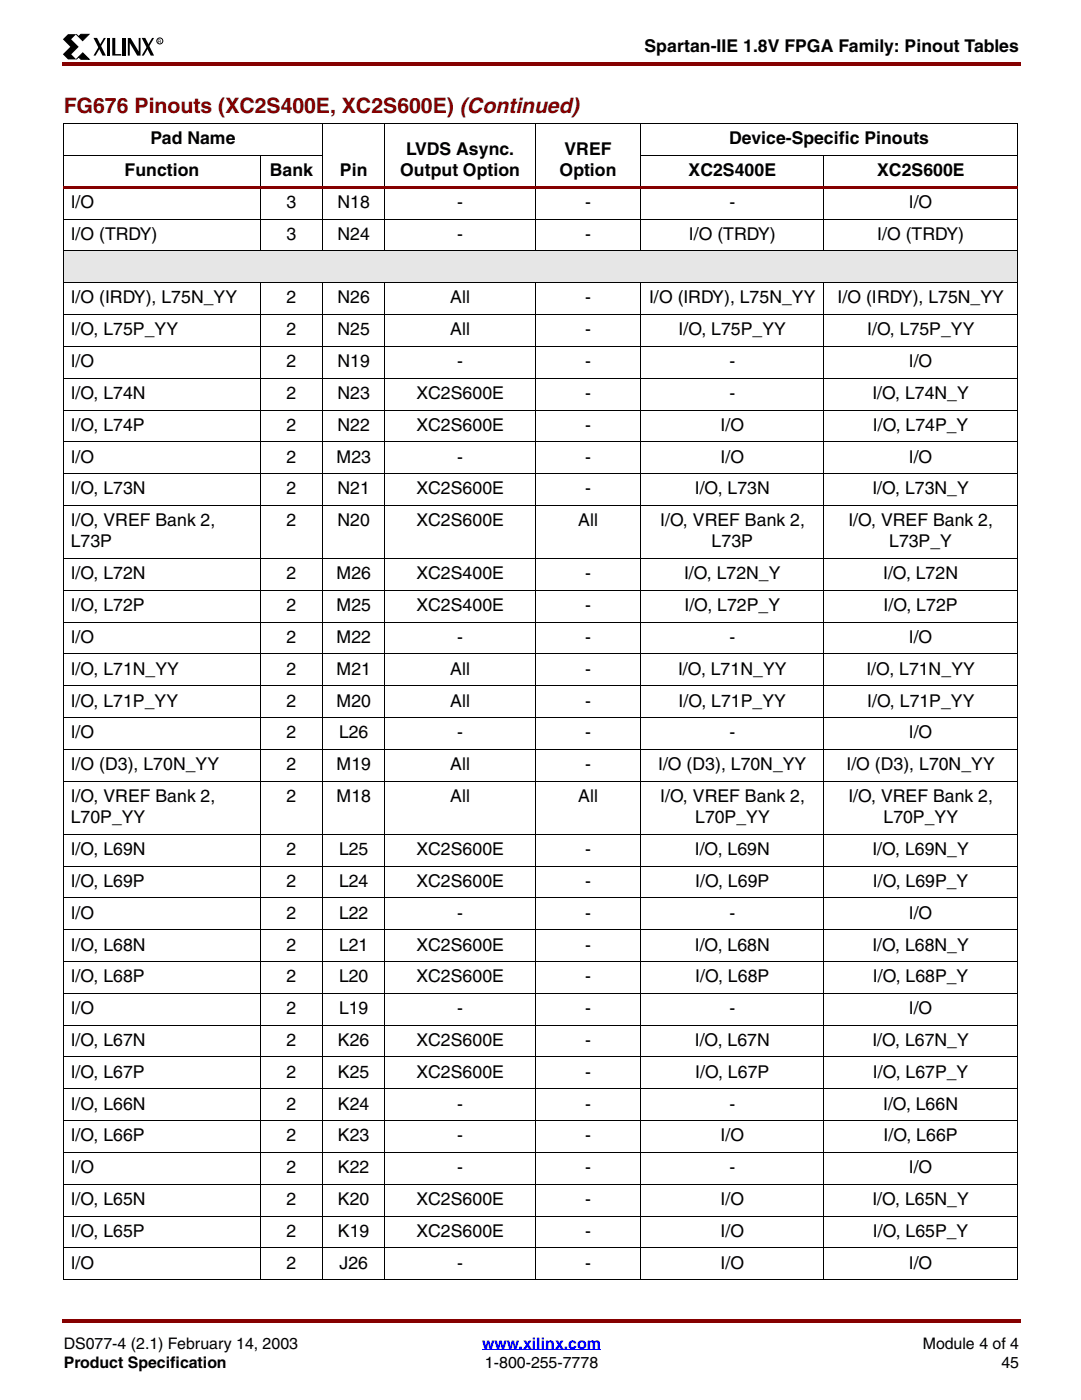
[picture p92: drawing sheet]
<svg xmlns="http://www.w3.org/2000/svg" width="216mm" height="279mm" viewBox="0 0 216 279" stroke-linecap="round" stroke-linejoin="round" font-family="sans-serif">
<defs><g id="words">
<text font-size="4.2" fill="#850000" x="12.7" y="22.6">FG676 Pinouts (XC2S400E, XC2S600E) (Continued)</text>
<g font-size="3.5">
<text x="128.5" y="10.5">Spartan-IIE 1.8V FPGA Family: Pinout Tables</text>
<text x="30" y="28.8">Pad Name</text>
<text x="145.4" y="28.8">Device-Specific Pinouts</text>
<text x="24.8" y="35.1">Function</text>
<text x="53.8" y="35.1">Bank</text>
<text x="67.8" y="35.1">Pin</text>
<text x="79.8" y="35.1">Output Option</text>
<text x="81" y="30.9">LVDS Async.</text>
<text x="111.6" y="35.1">Option</text>
<text x="112.6" y="30.9">VREF</text>
<text x="137.3" y="35.1">XC2S400E</text>
<text x="174.9" y="35.1">XC2S600E</text>
<text x="14.1" y="41.5">I/O</text>
<text x="57.1" y="41.5">3</text>
<text x="67.3" y="41.5">N18</text>
<text x="91.2" y="41.5">-</text>
<text x="116.7" y="41.5">-</text>
<text x="145.5" y="41.5">-</text>
<text x="181.2" y="41.5">I/O</text>
<text x="14.1" y="47.8">I/O (TRDY)</text>
<text x="57.1" y="47.8">3</text>
<text x="67.3" y="47.8">N24</text>
<text x="91.2" y="47.8">-</text>
<text x="116.7" y="47.8">-</text>
<text x="137.4" y="47.8">I/O (TRDY)</text>
<text x="174.9" y="47.8">I/O (TRDY)</text>
<text x="14.1" y="60.5">I/O (IRDY), L75N_YY</text>
<text x="57.1" y="60.5">2</text>
<text x="67.3" y="60.5">N26</text>
<text x="89.8" y="60.5">All</text>
<text x="116.7" y="60.5">-</text>
<text x="129.4" y="60.5">I/O (IRDY), L75N_YY</text>
<text x="167" y="60.5">I/O (IRDY), L75N_YY</text>
<text x="14.1" y="66.9">I/O, L75P_YY</text>
<text x="57.1" y="66.9">2</text>
<text x="67.3" y="66.9">N25</text>
<text x="89.8" y="66.9">All</text>
<text x="116.7" y="66.9">-</text>
<text x="135.3" y="66.9">I/O, L75P_YY</text>
<text x="172.9" y="66.9">I/O, L75P_YY</text>
<text x="14.1" y="73.2">I/O</text>
<text x="57.1" y="73.2">2</text>
<text x="67.3" y="73.2">N19</text>
<text x="91.2" y="73.2">-</text>
<text x="116.7" y="73.2">-</text>
<text x="145.5" y="73.2">-</text>
<text x="181.2" y="73.2">I/O</text>
<text x="14.1" y="79.6">I/O, L74N</text>
<text x="57.1" y="79.6">2</text>
<text x="67.3" y="79.6">N23</text>
<text x="83.1" y="79.6">XC2S600E</text>
<text x="116.7" y="79.6">-</text>
<text x="145.5" y="79.6">-</text>
<text x="173.9" y="79.6">I/O, L74N_Y</text>
<text x="14.1" y="86">I/O, L74P</text>
<text x="57.1" y="86">2</text>
<text x="67.3" y="86">N22</text>
<text x="83.1" y="86">XC2S600E</text>
<text x="116.7" y="86">-</text>
<text x="143.7" y="86">I/O</text>
<text x="174" y="86">I/O, L74P_Y</text>
<text x="14.1" y="92.3">I/O</text>
<text x="57.1" y="92.3">2</text>
<text x="67.1" y="92.3">M23</text>
<text x="91.2" y="92.3">-</text>
<text x="116.7" y="92.3">-</text>
<text x="143.7" y="92.3">I/O</text>
<text x="181.2" y="92.3">I/O</text>
<text x="14.1" y="98.7">I/O, L73N</text>
<text x="57.1" y="98.7">2</text>
<text x="67.3" y="98.7">N21</text>
<text x="83.1" y="98.7">XC2S600E</text>
<text x="116.7" y="98.7">-</text>
<text x="138.6" y="98.7">I/O, L73N</text>
<text x="173.9" y="98.7">I/O, L73N_Y</text>
<text x="14.1" y="105">I/O, VREF Bank 2,</text>
<text x="57.1" y="105">2</text>
<text x="67.3" y="105">N20</text>
<text x="83.1" y="105">XC2S600E</text>
<text x="115.3" y="105">All</text>
<text x="131.6" y="105">I/O, VREF Bank 2,</text>
<text x="169.2" y="105">I/O, VREF Bank 2,</text>
<text x="14.1" y="109.3">L73P</text>
<text x="141.9" y="109.3">L73P</text>
<text x="177.3" y="109.3">L73P_Y</text>
<text x="14.1" y="115.6">I/O, L72N</text>
<text x="57.1" y="115.6">2</text>
<text x="67.1" y="115.6">M26</text>
<text x="83.1" y="115.6">XC2S400E</text>
<text x="116.7" y="115.6">-</text>
<text x="136.4" y="115.6">I/O, L72N_Y</text>
<text x="176.1" y="115.6">I/O, L72N</text>
<text x="14.1" y="122">I/O, L72P</text>
<text x="57.1" y="122">2</text>
<text x="67.1" y="122">M25</text>
<text x="83.1" y="122">XC2S400E</text>
<text x="116.7" y="122">-</text>
<text x="136.5" y="122">I/O, L72P_Y</text>
<text x="176.2" y="122">I/O, L72P</text>
<text x="14.1" y="128.3">I/O</text>
<text x="57.1" y="128.3">2</text>
<text x="67.1" y="128.3">M22</text>
<text x="91.2" y="128.3">-</text>
<text x="116.7" y="128.3">-</text>
<text x="145.5" y="128.3">-</text>
<text x="181.2" y="128.3">I/O</text>
<text x="14.1" y="134.7">I/O, L71N_YY</text>
<text x="57.1" y="134.7">2</text>
<text x="67.1" y="134.7">M21</text>
<text x="89.8" y="134.7">All</text>
<text x="116.7" y="134.7">-</text>
<text x="135.2" y="134.7">I/O, L71N_YY</text>
<text x="172.8" y="134.7">I/O, L71N_YY</text>
<text x="14.1" y="141">I/O, L71P_YY</text>
<text x="57.1" y="141">2</text>
<text x="67.1" y="141">M20</text>
<text x="89.8" y="141">All</text>
<text x="116.7" y="141">-</text>
<text x="135.3" y="141">I/O, L71P_YY</text>
<text x="172.9" y="141">I/O, L71P_YY</text>
<text x="14.1" y="147.4">I/O</text>
<text x="57.1" y="147.4">2</text>
<text x="67.6" y="147.4">L26</text>
<text x="91.2" y="147.4">-</text>
<text x="116.7" y="147.4">-</text>
<text x="145.5" y="147.4">-</text>
<text x="181.2" y="147.4">I/O</text>
<text x="14.1" y="153.7">I/O (D3), L70N_YY</text>
<text x="57.1" y="153.7">2</text>
<text x="67.1" y="153.7">M19</text>
<text x="89.8" y="153.7">All</text>
<text x="116.7" y="153.7">-</text>
<text x="131.2" y="153.7">I/O (D3), L70N_YY</text>
<text x="168.8" y="153.7">I/O (D3), L70N_YY</text>
<text x="14.1" y="160.1">I/O, VREF Bank 2,</text>
<text x="57.1" y="160.1">2</text>
<text x="67.1" y="160.1">M18</text>
<text x="89.8" y="160.1">All</text>
<text x="115.3" y="160.1">All</text>
<text x="131.6" y="160.1">I/O, VREF Bank 2,</text>
<text x="169.2" y="160.1">I/O, VREF Bank 2,</text>
<text x="14.1" y="164.3">L70P_YY</text>
<text x="138.6" y="164.3">L70P_YY</text>
<text x="176.1" y="164.3">L70P_YY</text>
<text x="14.1" y="170.6">I/O, L69N</text>
<text x="57.1" y="170.6">2</text>
<text x="67.6" y="170.6">L25</text>
<text x="83.1" y="170.6">XC2S600E</text>
<text x="116.7" y="170.6">-</text>
<text x="138.6" y="170.6">I/O, L69N</text>
<text x="173.9" y="170.6">I/O, L69N_Y</text>
<text x="14.1" y="177">I/O, L69P</text>
<text x="57.1" y="177">2</text>
<text x="67.6" y="177">L24</text>
<text x="83.1" y="177">XC2S600E</text>
<text x="116.7" y="177">-</text>
<text x="138.6" y="177">I/O, L69P</text>
<text x="174" y="177">I/O, L69P_Y</text>
<text x="14.1" y="183.3">I/O</text>
<text x="57.1" y="183.3">2</text>
<text x="67.6" y="183.3">L22</text>
<text x="91.2" y="183.3">-</text>
<text x="116.7" y="183.3">-</text>
<text x="145.5" y="183.3">-</text>
<text x="181.2" y="183.3">I/O</text>
<text x="14.1" y="189.7">I/O, L68N</text>
<text x="57.1" y="189.7">2</text>
<text x="67.6" y="189.7">L21</text>
<text x="83.1" y="189.7">XC2S600E</text>
<text x="116.7" y="189.7">-</text>
<text x="138.6" y="189.7">I/O, L68N</text>
<text x="173.9" y="189.7">I/O, L68N_Y</text>
<text x="14.1" y="196">I/O, L68P</text>
<text x="57.1" y="196">2</text>
<text x="67.6" y="196">L20</text>
<text x="83.1" y="196">XC2S600E</text>
<text x="116.7" y="196">-</text>
<text x="138.6" y="196">I/O, L68P</text>
<text x="174" y="196">I/O, L68P_Y</text>
<text x="14.1" y="202.4">I/O</text>
<text x="57.1" y="202.4">2</text>
<text x="67.6" y="202.4">L19</text>
<text x="91.2" y="202.4">-</text>
<text x="116.7" y="202.4">-</text>
<text x="145.5" y="202.4">-</text>
<text x="181.2" y="202.4">I/O</text>
<text x="14.1" y="208.7">I/O, L67N</text>
<text x="57.1" y="208.7">2</text>
<text x="67.4" y="208.7">K26</text>
<text x="83.1" y="208.7">XC2S600E</text>
<text x="116.7" y="208.7">-</text>
<text x="138.6" y="208.7">I/O, L67N</text>
<text x="173.9" y="208.7">I/O, L67N_Y</text>
<text x="14.1" y="215.1">I/O, L67P</text>
<text x="57.1" y="215.1">2</text>
<text x="67.4" y="215.1">K25</text>
<text x="83.1" y="215.1">XC2S600E</text>
<text x="116.7" y="215.1">-</text>
<text x="138.6" y="215.1">I/O, L67P</text>
<text x="174" y="215.1">I/O, L67P_Y</text>
<text x="14.1" y="221.4">I/O, L66N</text>
<text x="57.1" y="221.4">2</text>
<text x="67.4" y="221.4">K24</text>
<text x="91.2" y="221.4">-</text>
<text x="116.7" y="221.4">-</text>
<text x="145.5" y="221.4">-</text>
<text x="176.1" y="221.4">I/O, L66N</text>
<text x="14.1" y="227.8">I/O, L66P</text>
<text x="57.1" y="227.8">2</text>
<text x="67.4" y="227.8">K23</text>
<text x="91.2" y="227.8">-</text>
<text x="116.7" y="227.8">-</text>
<text x="143.7" y="227.8">I/O</text>
<text x="176.2" y="227.8">I/O, L66P</text>
<text x="14.1" y="234.1">I/O</text>
<text x="57.1" y="234.1">2</text>
<text x="67.4" y="234.1">K22</text>
<text x="91.2" y="234.1">-</text>
<text x="116.7" y="234.1">-</text>
<text x="145.5" y="234.1">-</text>
<text x="181.2" y="234.1">I/O</text>
<text x="14.1" y="240.5">I/O, L65N</text>
<text x="57.1" y="240.5">2</text>
<text x="67.4" y="240.5">K20</text>
<text x="83.1" y="240.5">XC2S600E</text>
<text x="116.7" y="240.5">-</text>
<text x="143.7" y="240.5">I/O</text>
<text x="173.9" y="240.5">I/O, L65N_Y</text>
<text x="14.1" y="246.8">I/O, L65P</text>
<text x="57.1" y="246.8">2</text>
<text x="67.4" y="246.8">K19</text>
<text x="83.1" y="246.8">XC2S600E</text>
<text x="116.7" y="246.8">-</text>
<text x="143.7" y="246.8">I/O</text>
<text x="174" y="246.8">I/O, L65P_Y</text>
<text x="14.1" y="253.2">I/O</text>
<text x="57.1" y="253.2">2</text>
<text x="67.7" y="253.2">J26</text>
<text x="91.2" y="253.2">-</text>
<text x="116.7" y="253.2">-</text>
<text x="143.7" y="253.2">I/O</text>
<text x="181.2" y="253.2">I/O</text>
</g>
<g font-size="3.2">
<text x="12.7" y="269.2">DS077-4 (2.1) February 14, 2003</text>
<text x="184" y="269.2">Module 4 of 4</text>
<text x="12.7" y="273.1">Product Specification</text>
<text x="96.7" y="273.1">1-800-255-7778</text>
<text x="199.7" y="273.1">45</text>
</g>
<text font-size="3.2" fill="#00f" x="96.1" y="269.2">www.xilinx.com</text>
<text font-size="1" x="31.5" y="8.5">R</text>
</g></defs>
<g fill="#850000">
<path d="M12.4 12.4h.3v.7h-.3z"/>
<path d="M12.7 12.4h190.8v.7h-190.8z"/>
</g>
<path d="M12.7 267h190.5v9.9h-190.5z" fill="#fff"/>
<path d="M96.1 269.4h23.7" fill="none" stroke="#00f" stroke-width=".2"/>
<g fill="#850000">
<path d="M12.4 263.2h.3v.7h-.3z"/>
<path d="M12.7 263.2h190.8v.7h-190.8z"/>
</g>
<path d="M12.4 6.7h20.2v5.2h-20.2z" fill="#fff"/>
<path d="M13.6 6.8h1.6l-1 1 1.5 1.5-1.5 1.5 1 1.1h-1.6l-1.1-1.1 1.5-1.5-1.5-1.5zM18.6 7.6h.8l1.7 3.5h-.7zM20.7 7.6h.4l-2 3.5h-.5zM21.3 7.6h.6v3.5h-.6zM22.4 7.6h.6v3.2h1.2v.3h-1.8zM24.5 7.6h.6v3.5h-.6zM25.5 7.6h.5l1.7 2.7v-2.7h.3v3.5h-.6l-1.5-2.5v2.5h-.4zM28.3 7.6h.7l1.7 3.5h-.6zM30.3 7.6h.4l-2 3.5h-.4z" fill="#000"/>
<path d="M15.2 6.8l.5 .5 .4-.5 1.6 .1-1.2 1.2zM15.7 11.4l-.5 .4 1.3-1.2 1.3 1.2h-1.7z" fill="#000" stroke="#000" stroke-width=".2"/>
<circle cx="31.9" cy="8.2" r=".6" fill="none" stroke="#000" stroke-width=".2"/>
<path d="M12.7 50.1h190.2v6.3h-190.2z" fill="#e6e6e6"/>
<g fill="none" stroke="#000" stroke-width=".2">
<path d="M12.7 24.7h190.2M12.7 31h51.6M12.7 24.7v230.7M51.9 31v19.1M64.3 24.6v25.5M76.8 24.6v25.5M106.8 24.6v25.5M127.7 31h75.2M127.8 24.6v25.5M164.3 31v19.1M202.9 24.7v230.7M51.9 56.4v199"/>
<path d="M64.3 56.4v199M76.8 56.4v199M106.8 56.4v199M127.8 56.4v199M164.3 56.4v199"/>
</g>
<path d="M12.7 37.1h190.2v.6h-190.2z" fill="#850000"/>
<g fill="none" stroke="#000" stroke-width=".2">
<path d="M12.7 43.7h190.2M12.7 50.1h190.2M12.7 56.4h190.2M12.7 62.8h190.2M12.7 69.1h190.2M12.7 75.5h190.2M12.7 81.8h190.2M12.7 88.2h190.2M12.7 94.5h190.2M12.7 100.9h190.2M12.7 111.5h190.2M12.7 117.8h190.2"/>
<path d="M12.7 124.2h190.2M12.7 130.5h190.2M12.7 136.9h190.2M12.7 143.2h190.2M12.7 149.6h190.2M12.7 155.9h190.2M12.7 166.5h190.2M12.7 172.8h190.2M12.7 179.2h190.2M12.7 185.5h190.2M12.7 191.9h190.2M12.7 198.2h190.2"/>
<path d="M12.7 204.6h190.2M12.7 210.9h190.2M12.7 217.3h190.2M12.7 223.6h190.2M12.7 230h190.2M12.7 236.3h190.2M12.7 242.7h190.2M12.7 249h190.2M12.7 255.4h190.2"/>
</g>
<use href="#words"/>
</svg>
